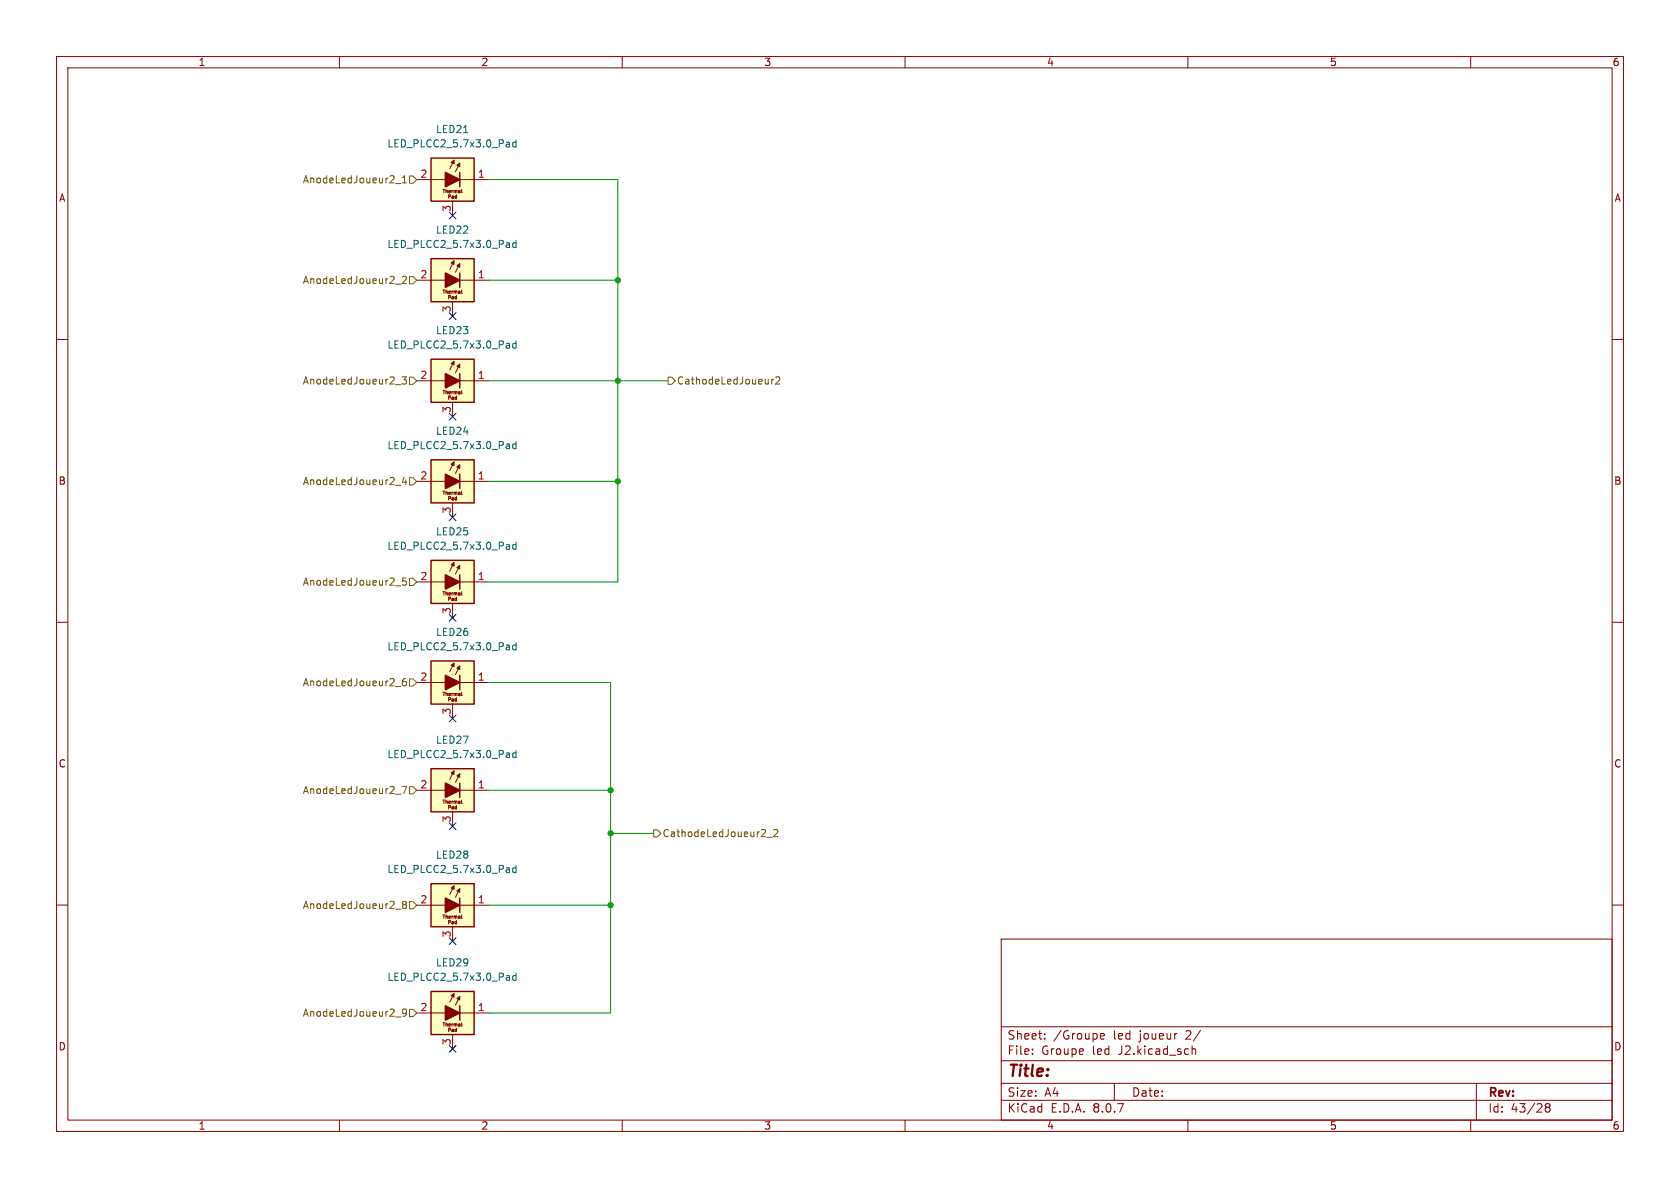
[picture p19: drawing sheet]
<svg xmlns="http://www.w3.org/2000/svg" width="297mm" height="210mm" viewBox="0 0 297 210" stroke-linecap="round" stroke-linejoin="round" font-family="sans-serif">
<defs><g id="words">
<text font-size="2.8" fill="#840000" x="178" y="190.9">Title:</text>
<g font-size="2.1" fill="#840000">
<text x="178" y="184">Sheet:</text>
<text x="186.2" y="184">/Groupe</text>
<text x="196.9" y="184">led</text>
<text x="201.6" y="184">joueur</text>
<text x="209.9" y="184">2/</text>
<text x="178" y="186.7">File:</text>
<text x="184.1" y="186.7">Groupe</text>
<text x="193.2" y="186.7">led</text>
<text x="197.9" y="186.7">J2.kicad_sch</text>
<text x="178" y="196.9">KiCad</text>
<text x="178" y="194.1">Size:</text>
<text x="184.7" y="194.1">A4</text>
<text x="185.7" y="196.9">E.D.A.</text>
<text x="193.3" y="196.9">8.0.7</text>
<text x="200" y="194.1">Date:</text>
<text x="263" y="194.3">Rev:</text>
<text x="263" y="196.9">Id:</text>
<text x="267.1" y="196.9">43/28</text>
</g>
<g font-size="1.8" fill="#840000">
<text x="35" y="11.9">1</text>
<text x="85" y="11.9">2</text>
<text x="135" y="11.9">3</text>
<text x="185" y="11.9">4</text>
<text x="235" y="11.9">5</text>
<text x="285" y="11.9">6</text>
<text x="10.3" y="35.9">A</text>
<text x="285.3" y="35.9">A</text>
<text x="10.3" y="85.9">B</text>
<text x="285.3" y="85.9">B</text>
<text x="10.3" y="135.9">C</text>
<text x="285.3" y="135.9">C</text>
<text x="10.3" y="185.9">D</text>
<text x="285.3" y="185.9">D</text>
<text x="35" y="199.9">1</text>
<text x="85" y="199.9">2</text>
<text x="135" y="199.9">3</text>
<text x="185" y="199.9">4</text>
<text x="235" y="199.9">5</text>
<text x="285" y="199.9">6</text>
</g>
<g font-size="1.8" fill="#006464">
<text x="77" y="23.7">LED21</text>
<text x="68.4" y="26.3">LED_PLCC2_5.7x3.0_Pad</text>
<text x="77" y="41.5">LED22</text>
<text x="68.4" y="44">LED_PLCC2_5.7x3.0_Pad</text>
<text x="77" y="59.3">LED23</text>
<text x="68.4" y="61.8">LED_PLCC2_5.7x3.0_Pad</text>
<text x="77" y="77.1">LED24</text>
<text x="68.4" y="79.6">LED_PLCC2_5.7x3.0_Pad</text>
<text x="77" y="94.8">LED25</text>
<text x="68.4" y="97.4">LED_PLCC2_5.7x3.0_Pad</text>
<text x="77" y="112.6">LED26</text>
<text x="68.4" y="115.2">LED_PLCC2_5.7x3.0_Pad</text>
<text x="77" y="131.7">LED27</text>
<text x="68.4" y="134.2">LED_PLCC2_5.7x3.0_Pad</text>
<text x="68.4" y="154.5">LED_PLCC2_5.7x3.0_Pad</text>
<text x="77" y="152">LED28</text>
<text x="68.4" y="173.6">LED_PLCC2_5.7x3.0_Pad</text>
<text x="77" y="171">LED29</text>
</g>
<g font-size="1.8" fill="#725600">
<text x="53.4" y="32.6">AnodeLedJoueur2_1</text>
<text x="53.4" y="50.4">AnodeLedJoueur2_2</text>
<text x="53.4" y="68.2">AnodeLedJoueur2_3</text>
<text x="119.6" y="68.2">CathodeLedJoueur2</text>
<text x="53.4" y="86">AnodeLedJoueur2_4</text>
<text x="53.4" y="103.7">AnodeLedJoueur2_5</text>
<text x="53.4" y="121.5">AnodeLedJoueur2_6</text>
<text x="53.4" y="140.6">AnodeLedJoueur2_7</text>
<text x="117" y="148.2">CathodeLedJoueur2_2</text>
<text x="53.4" y="160.9">AnodeLedJoueur2_8</text>
<text x="53.4" y="179.9">AnodeLedJoueur2_9</text>
</g>
<g font-size="1.8" fill="#a90000">
<text x="74.2" y="31.5">2</text>
<text x="84.4" y="31.5">1</text>
<text x="79.8" y="37.5" transform="rotate(-90 79.8 37.5)">3</text>
<text x="74.2" y="49.3">2</text>
<text x="84.4" y="49.3">1</text>
<text x="79.8" y="55.3" transform="rotate(-90 79.8 55.3)">3</text>
<text x="74.2" y="67.1">2</text>
<text x="84.4" y="67.1">1</text>
<text x="79.8" y="73.1" transform="rotate(-90 79.8 73.1)">3</text>
<text x="74.2" y="84.8">2</text>
<text x="84.4" y="84.8">1</text>
<text x="79.8" y="90.9" transform="rotate(-90 79.8 90.9)">3</text>
<text x="74.2" y="102.6">2</text>
<text x="84.4" y="102.6">1</text>
<text x="79.8" y="108.7" transform="rotate(-90 79.8 108.7)">3</text>
<text x="74.2" y="120.4">2</text>
<text x="84.4" y="120.4">1</text>
<text x="79.8" y="126.4" transform="rotate(-90 79.8 126.4)">3</text>
<text x="74.2" y="139.4">2</text>
<text x="84.4" y="139.4">1</text>
<text x="79.8" y="145.5" transform="rotate(-90 79.8 145.5)">3</text>
<text x="74.2" y="159.8">2</text>
<text x="84.4" y="159.8">1</text>
<text x="79.8" y="165.8" transform="rotate(-90 79.8 165.8)">3</text>
<text x="74.2" y="178.8">2</text>
<text x="84.4" y="178.8">1</text>
<text x="79.8" y="184.9" transform="rotate(-90 79.8 184.9)">3</text>
</g>
</g></defs>
<g fill="none" stroke="#840000" stroke-width=".18">
<path d="M10 10h277v190h-277zM12 12h273v186h-273zM60 10v2M110 10v2M160 10v2M210 10v2M260 10v2M10 60h2M285 60h2M10 110h2M285 110h2M10 160h2"/>
<path d="M177 166h108v32h-108zM285 160h2M60 198v2M110 198v2M160 198v2M177 194.5h108M177 191.5h108M177 187.5h108M177 181.5h108M182.5 186.3v.1M182.5 185.5v.1M184.7 183.6v.1"/>
<path d="M184.7 182.8v.1M194.5 183.2l.7-.1v-.3l-.5-.1-.2 .2 .1 .7h.6M197 191.5v3M210 198v2M210.7 184.9v1.5M210.7 185.5l.3-.1 .3 .1 .1 .9M260 198v2M261 191.5v6.5M273.5 195.7l-.3-.2 .3-.4 .4 .1 .1 .2-.3 .3M273.5 195.7l-.3 .3v.5l.3 .1 .4-.1 .1-.2v-.4l-.3-.2M273.5 195.7h.2"/>
</g>
<path d="M76.2 45.7h7.6v7.6h-7.6z" fill="#ffffc2"/>
<g fill="none" stroke="#840000" stroke-width=".18">
<path d="M73.7 49.5h5M78.3 51.3h.3M78.5 51.3v.6M78.8 51.3v.6M78.8 51.5h.3v.4M79.3 52.5h.3v-.2l-.3-.1v.6M79.4 51.7l.2-.1v-.1h-.2v.3h.2M79.9 51.5v.4M79.9 52.5h.3v.3h-.2l-.1-.2h.3M80 53.3v2.6M80.1 51.5l-.2 .1M80.3 46.1l-.8 1.5"/>
<path d="M80.3 51.5h.2M80.3 51.5v.4M80.5 51.5h.3v.4M80.5 51.5v.4M80.7 52.2v.6h-.2v-.3h.2M81.1 51.5h.2v.4h-.2v-.2l.2-.1M81.3 46.6l-.8 1.5M81.3 49.5h5.1M81.6 51.3l.1 .6"/>
</g>
<path d="M76.2 45.7h7.6v7.6h-7.6zM81.3 48.3v2.5" fill="none" stroke="#840000" stroke-width=".25"/>
<g fill="#840000" stroke="#840000" stroke-width=".18">
<path d="M79.8 46.5l.5-.4v.6z"/>
<path d="M80.8 47l.5-.4v.6z"/>
</g>
<path d="M78.7 48.3l2.6 1.2-2.6 1.3z" fill="#840000" stroke="#840000" stroke-width=".25"/>
<path d="M89.9 42.9l.2 .2v.7M90.1 43.7l-.4 .1M90.1 43.2l-.4 .1M91.2 43l-.3-.1-.3 .3 .1 .5h.5M91.2 42.5v1.3" fill="none" stroke="#006464" stroke-width=".18"/>
<path d="M76.2 156.2h7.6v7.6h-7.6z" fill="#ffffc2"/>
<g fill="none" stroke="#840000" stroke-width=".18">
<path d="M80.3 156.6l-.8 1.5M81.3 157.1l-.8 1.5M73.7 160h5M78.3 161.7h.3M78.5 161.7v.6M78.8 161.7v.6M78.8 162h.3v.3M79.3 163h.3v-.2l-.3-.1v.6M79.4 162.1h.2v-.1h-.2v.3h.2M79.9 161.9v.4M79.9 162.9h.2l.1 .4M80 163.8v2.6"/>
<path d="M80.1 161.9l-.2 .2M80.2 163.1l-.3 .1 .1 .1h.2M80.3 162h.2M80.3 161.9v.4M80.5 162h.3v.3M80.5 162v.3M80.7 162.9l-.3 .1 .1 .3h.2M80.7 162.7v.6M81.1 162h.2v.3h-.2v-.2h.2M81.3 160h5.1M81.6 161.7l.1 .6"/>
</g>
<path d="M76.2 156.2h7.6v7.6h-7.6zM81.3 158.8v2.5" fill="none" stroke="#840000" stroke-width=".25"/>
<g fill="#840000" stroke="#840000" stroke-width=".18">
<path d="M79.8 157l.5-.4v.6z"/>
<path d="M80.8 157.5l.5-.4v.6z"/>
</g>
<path d="M78.7 158.8l2.6 1.2-2.6 1.3z" fill="#840000" stroke="#840000" stroke-width=".25"/>
<path d="M89.9 153.4l.2 .2v.6M90.1 154.2h-.4M90.1 153.7l-.4 .1M91.2 153.5l-.3-.1-.3 .2 .1 .6h.5M91.2 153v1.2" fill="none" stroke="#006464" stroke-width=".18"/>
<path d="M76.2 175.3h7.6v7.6h-7.6z" fill="#ffffc2"/>
<g fill="none" stroke="#840000" stroke-width=".18">
<path d="M73.7 179.1h5M80.3 175.6l-.8 1.6M81.3 176.1l-.8 1.6M81.3 179.1h5.1M78.3 180.8h.3M78.5 180.8v.6M78.8 180.8v.6M78.8 181.1l.3-.1v.4M79.3 182.1l.3-.1v-.2h-.3v.6M79.4 181.2l.2-.1v-.1l-.2 .1v.3h.2M79.9 181v.4M79.9 182h.3v.4h-.2l-.1-.2 .3-.1"/>
<path d="M80 182.9v2.5M80.1 181l-.2 .1M80.3 181.1h.2M80.3 181v.4M80.5 181.1l.3-.1v.4M80.5 181.1v.3M80.7 181.8v.5h-.2v-.3h.2M81.1 181l.2 .1v.3h-.2v-.2l.2-.1M81.6 180.8l.1 .6"/>
</g>
<path d="M76.2 175.3h7.6v7.6h-7.6zM81.3 177.8v2.5" fill="none" stroke="#840000" stroke-width=".25"/>
<g fill="#840000" stroke="#840000" stroke-width=".18">
<path d="M79.8 176l.5-.4v.7z"/>
<path d="M80.8 176.5l.5-.4v.7z"/>
</g>
<path d="M78.7 177.8l2.6 1.3-2.6 1.2z" fill="#840000" stroke="#840000" stroke-width=".25"/>
<path d="M89.9 172.5l.2 .1v.7M90.1 173.2l-.4 .1M90.1 172.8h-.4M91.2 172.5h-.3l-.3 .2 .1 .5h.5M91.2 172v1.3" fill="none" stroke="#006464" stroke-width=".18"/>
<path d="M76.2 135.9h7.6v7.6h-7.6z" fill="#ffffc2"/>
<g fill="none" stroke="#840000" stroke-width=".18">
<path d="M73.7 139.7h5M80.3 136.3l-.8 1.5M81.3 136.8l-.8 1.5M81.3 139.7h5.1M78.3 141.4h.3M78.5 141.4v.6M78.8 141.4v.6M78.8 141.7h.3v.3M79.3 142.7h.3v-.3h-.3v.6M79.4 141.8h.2v-.1h-.2v.3h.2M79.9 141.6v.4M79.9 142.6l.3 .1v.3h-.2l-.1-.2 .3-.1"/>
<path d="M80 143.5v2.6M80.1 141.6l-.2 .1M80.3 141.7h.2M80.3 141.6v.4M80.5 141.7h.3v.3M80.5 141.7v.3M80.7 142.4v.6h-.2v-.4h.2M81.1 141.7h.2v.3M81.3 141.8l-.3 .1 .1 .1h.2M81.6 141.4l.1 .6"/>
</g>
<path d="M76.2 135.9h7.6v7.6h-7.6zM81.3 138.4v2.6" fill="none" stroke="#840000" stroke-width=".25"/>
<g fill="#840000" stroke="#840000" stroke-width=".18">
<path d="M79.8 136.7l.5-.4v.6z"/>
<path d="M80.8 137.2l.5-.4v.6z"/>
</g>
<path d="M78.7 138.4l2.6 1.3-2.6 1.3z" fill="#840000" stroke="#840000" stroke-width=".25"/>
<path d="M89.9 133.1l.2 .2v.6M90.1 133.9h-.4M90.1 133.4h-.4M91.2 133.1h-.3l-.3 .2 .1 .6h.5M91.2 132.7v1.2" fill="none" stroke="#006464" stroke-width=".18"/>
<path d="M76.2 116.8h7.6v7.7h-7.6z" fill="#ffffc2"/>
<g fill="none" stroke="#840000" stroke-width=".18">
<path d="M80.3 117.2l-.8 1.5M81.3 117.7l-.8 1.6M73.7 120.7h5M78.3 122.4h.3M78.5 122.4v.6M78.8 122.4v.6M78.8 122.6h.3v.4M79.3 123.7l.3-.1v-.2l-.3-.1v.6M79.4 122.8l.2-.1v-.1l-.2 .1v.2h.2M79.9 122.6v.4M79.9 123.6h.3v.3h-.2l-.1-.2h.3M80 124.5v2.5"/>
<path d="M80.1 122.6l-.2 .1M80.3 122.6l.2 .1M80.3 122.6v.4M80.5 122.7l.3-.1v.4M80.5 122.7v.3M80.7 123.3v.6h-.2v-.3h.2M81.1 122.6l.2 .1v.3h-.2v-.2l.2-.1M81.3 120.7h5.1M81.6 122.4l.1 .6"/>
</g>
<path d="M76.2 116.8h7.6v7.7h-7.6zM81.3 119.4v2.5" fill="none" stroke="#840000" stroke-width=".25"/>
<g fill="#840000" stroke="#840000" stroke-width=".18">
<path d="M79.8 117.6l.5-.4v.7z"/>
<path d="M80.8 118.1l.5-.4v.7z"/>
</g>
<path d="M78.7 119.4l2.6 1.3-2.6 1.2z" fill="#840000" stroke="#840000" stroke-width=".25"/>
<path d="M89.9 114l.2 .2v.7M90.1 114.8l-.4 .1M90.1 114.3l-.4 .1M91.2 114.1l-.3-.1-.3 .3 .1 .5h.5M91.2 113.6v1.3" fill="none" stroke="#006464" stroke-width=".18"/>
<path d="M76.2 63.5h7.6v7.6h-7.6z" fill="#ffffc2"/>
<g fill="none" stroke="#840000" stroke-width=".18">
<path d="M73.7 67.3h5M78.3 69h.3M78.5 69v.6M78.8 69v.6M78.8 69.3h.3v.3M79.3 70.3h.3v-.2l-.3-.1v.6M79.4 69.4h.2v-.1h-.2v.3h.2M79.9 69.2v.4M79.9 70.2l.3 .1v.3h-.2l-.1-.2 .3-.1M80 71.1v2.6M80.1 69.2l-.2 .2M80.3 63.9l-.8 1.5"/>
<path d="M80.3 69.3h.2M80.3 69.2v.4M80.5 69.3h.3v.3M80.5 69.3v.3M80.7 70v.6h-.2v-.3l.2-.1M81.1 69.3h.2v.3M81.3 64.4l-.8 1.5M81.3 67.3h5.1M81.3 69.4l-.3 .1 .1 .1h.2M81.6 69l.1 .6"/>
</g>
<path d="M76.2 63.5h7.6v7.6h-7.6zM81.3 66v2.6" fill="none" stroke="#840000" stroke-width=".25"/>
<g fill="#840000" stroke="#840000" stroke-width=".18">
<path d="M79.8 64.3l.5-.4v.6z"/>
<path d="M80.8 64.8l.5-.4v.6z"/>
</g>
<path d="M78.7 66l2.6 1.3-2.6 1.3z" fill="#840000" stroke="#840000" stroke-width=".25"/>
<path d="M89.9 60.7l.2 .2v.6M90.1 61.5h-.4M90.1 61l-.4 .1M91.2 60.8l-.3-.1-.3 .2 .1 .6h.5M91.2 60.3v1.2" fill="none" stroke="#006464" stroke-width=".18"/>
<path d="M76.2 99.1h7.6v7.6h-7.6z" fill="#ffffc2"/>
<g fill="none" stroke="#840000" stroke-width=".18">
<path d="M80.3 99.4l-.8 1.6M81.3 99.9l-.8 1.6M73.7 102.9h5M78.3 104.6h.3M78.5 104.6v.6M78.8 104.6v.6M78.9 104.8h.2v.4M78.9 104.8l-.1 .1M79.3 105.9l.3-.1v-.2h-.3v.6M79.4 105l.2-.1v-.1l-.2 .1v.3h.2M79.9 104.8v.4M79.9 105.8h.2l.1 .4"/>
<path d="M80 106.7v2.5M80.1 104.8l-.2 .1M80.2 105.9l-.3 .1 .1 .2 .2-.1M80.3 104.9h.2M80.3 104.8v.4M80.5 104.9l.3-.1v.4M80.5 104.9v.3M80.7 105.8l-.3 .1 .1 .2h.2M80.7 105.6v.6M81.1 104.8l.2 .1v.3h-.2v-.2l.2-.1M81.3 102.9h5.1M81.6 104.6l.1 .6"/>
</g>
<path d="M76.2 99.1h7.6v7.6h-7.6zM81.3 101.6v2.5" fill="none" stroke="#840000" stroke-width=".25"/>
<g fill="#840000" stroke="#840000" stroke-width=".18">
<path d="M79.8 99.8l.5-.4v.7z"/>
<path d="M80.8 100.3l.5-.4v.7z"/>
</g>
<path d="M78.7 101.6l2.6 1.3-2.6 1.2z" fill="#840000" stroke="#840000" stroke-width=".25"/>
<path d="M89.9 96.3l.2 .1v.7M90.1 97l-.4 .1M90.1 96.6h-.4M91.2 96.3h-.3l-.3 .2 .1 .5h.5M91.2 95.8v1.3" fill="none" stroke="#006464" stroke-width=".18"/>
<path d="M76.2 27.9h7.6v7.7h-7.6z" fill="#ffffc2"/>
<g fill="none" stroke="#840000" stroke-width=".18">
<path d="M73.7 31.8h5M78.3 33.5h.3M78.5 33.5v.6M78.8 33.5v.6M78.9 33.7h.2v.4M78.9 33.7h-.1M79.3 34.8l.3-.1v-.2l-.3-.1v.6M79.4 33.9l.2-.1v-.1l-.2 .1v.2h.2M79.9 33.7v.4M79.9 34.7h.2l.1 .3M80 35.6v2.5M80.1 33.7l-.2 .1"/>
<path d="M80.2 34.8l-.3 .1 .1 .1h.2M80.3 28.3l-.8 1.5M80.3 33.7l.2 .1M80.3 33.7v.4M80.5 33.8l.3-.1v.4M80.5 33.8v.3M80.7 34.7l-.3 .1 .1 .2h.2M80.7 34.4v.6M81.1 33.7h.2v.4M81.3 28.8l-.8 1.6M81.3 31.8h5.1M81.3 33.8l-.3 .1 .1 .2 .2-.1"/>
<path d="M81.6 33.5l.1 .6"/>
</g>
<path d="M76.2 27.9h7.6v7.7h-7.6zM81.3 30.5v2.5" fill="none" stroke="#840000" stroke-width=".25"/>
<g fill="#840000" stroke="#840000" stroke-width=".18">
<path d="M79.8 28.7l.5-.4v.7z"/>
<path d="M80.8 29.2l.5-.4v.7z"/>
</g>
<path d="M78.7 30.5l2.6 1.3-2.6 1.2z" fill="#840000" stroke="#840000" stroke-width=".25"/>
<path d="M82 23.4h.7M89.9 25.1l.2 .2v.7M90.1 25.9l-.4 .1M90.1 25.4l-.4 .1M91.2 25.2l-.3-.1-.3 .3 .1 .5h.5M91.2 24.7v1.3" fill="none" stroke="#006464" stroke-width=".18"/>
<path d="M76.2 81.3h7.6v7.6h-7.6z" fill="#ffffc2"/>
<g fill="none" stroke="#840000" stroke-width=".18">
<path d="M73.7 85.1h5M78.3 86.8h.3M78.5 86.8v.6M78.8 86.8v.6M78.8 87.1l.3-.1v.4M79.3 88.1h.3v-.3h-.3v.6M79.4 87.2h.2v-.2l-.2 .1v.3h.2M79.9 87v.4M79.9 88h.2l.1 .4M80 88.9v2.5M80.1 87l-.2 .1M80.2 88.1l-.3 .1 .1 .2h.2"/>
<path d="M80.3 81.7l-.8 1.5M80.3 87.1h.2M80.3 87v.4M80.5 87.1l.3-.1v.4M80.5 87.1v.3M80.7 88l-.3 .1 .1 .3h.2M80.7 87.8v.6M81.1 87h.2v.4M81.3 82.2l-.8 1.5M81.3 85.1h5.1M81.3 87.2l-.3 .1 .1 .1h.2M81.6 86.8l.1 .6"/>
</g>
<path d="M76.2 81.3h7.6v7.6h-7.6zM81.3 83.8v2.6" fill="none" stroke="#840000" stroke-width=".25"/>
<g fill="#840000" stroke="#840000" stroke-width=".18">
<path d="M79.8 82l.5-.3v.6z"/>
<path d="M80.8 82.6l.5-.4v.6z"/>
</g>
<path d="M78.7 83.8l2.6 1.3-2.6 1.3z" fill="#840000" stroke="#840000" stroke-width=".25"/>
<path d="M89.9 78.5l.2 .2v.6M90.1 79.3h-.4M90.1 78.8h-.4M91.2 78.5h-.3l-.3 .2 .1 .6h.5M91.2 78v1.3" fill="none" stroke="#006464" stroke-width=".18"/>
<g fill="none" stroke="#725600" stroke-width=".18">
<path d="M69.9 32.5h1M71.1 32.3h.8M71.1 31.4l.4-.3v1.2M72.4 31.1h.6l.7 .7-.7 .6h-.6zM69.9 50.2h1M71.1 49l.5-.2 .3 .4-.8 .9h.8M72.4 48.9h.6l.7 .6-.7 .7h-.6zM69.9 68h1M71.1 66.6h.8l-.5 .5 .4 .1v.6l-.2 .1-.5-.1M72.4 66.7h.6l.7 .6-.7 .6h-.6zM118.1 66.7h.6l.7 .6-.7 .6h-.6zM136.4 67v.9"/>
<path d="M136.8 67l-.4 .3M137.1 66.7l.5-.1 .3 .4-.8 .9h.8M69.9 85.8h1M71.4 84.3l-.3 .9h.8M71.7 84.8v.9M72.4 84.5h.6l.7 .6-.7 .6h-.6zM69.9 103.6h1M71.7 120h-.3a.86 .86 0 0 0 0 1.2l.4-.1 .1-.4-.3-.3h-.2l-.3 .3M71.8 102.2h-.6l-.1 .6 .2-.1h.4l.2 .2-.1 .4-.2 .1-.5-.1M72.4 102.2h.6l.7 .7-.7 .6h-.6zM69.9 121.4h1M71.1 139h.8l-.5 1.3"/>
<path d="M72.4 120h.6l.7 .7-.7 .6h-.6zM72.4 139.1h.6l.7 .6-.7 .6h-.6zM69.9 140.4h1M71.4 159.9l-.3-.3 .3-.3h.2l.3 .3-.3 .3M71.4 159.9l-.3 .2 .1 .4 .2 .1 .3-.1 .2-.1v-.3l-.3-.2M71.4 159.9h.2M72.4 159.4h.6l.7 .6-.7 .7h-.6zM115.6 146.7h.6l.6 .6-.6 .7h-.6zM135.6 148h.9M136.8 146.8l.5-.2 .2 .4-.8 .9h.8M69.9 160.7h1M69.9 179.8h1"/>
<path d="M71.9 178.9l-.3 .3h-.2l-.3-.3 .2-.5h.3l.2 .1a.84 .84 0 0 1-.3 1.1h-.2M72.4 178.4h.6l.7 .7-.7 .6h-.6z"/>
</g>
<path d="M86.4 31.8h22.8v71.1h-22.8M86.4 49.5h22.8M86.4 67.3h31.7M86.4 85.1h22.8M86.4 139.7h21.5M86.4 120.7h21.5v58.4h-21.5M107.9 147.3h7.7M86.4 160h21.5" fill="none" stroke="#009600" stroke-width=".18"/>
<g fill="none" stroke="#000084" stroke-width=".18">
<path d="M79.4 37.5l1.2 1.2M80.6 37.5l-1.2 1.2M79.4 55.3l1.2 1.2M80.6 55.3l-1.2 1.2M79.4 73.1l1.2 1.2M80.6 73.1l-1.2 1.2M79.4 90.8l1.2 1.2M80.6 90.8l-1.2 1.2M79.4 108.6l1.2 1.2M80.6 108.6l-1.2 1.2M79.4 126.4l1.2 1.2M80.6 126.4l-1.2 1.2"/>
<path d="M79.4 145.4l1.2 1.3M80.6 145.4l-1.2 1.3M79.4 165.8l1.2 1.2M80.6 165.8l-1.2 1.2M79.4 184.8l1.2 1.2M80.6 184.8l-1.2 1.2"/>
</g>
<g fill="#009600" stroke="#009600" stroke-width=".18">
<circle cx="109.2" cy="85.1" r=".46"/>
<circle cx="109.2" cy="67.3" r=".46"/>
<circle cx="109.2" cy="49.5" r=".46"/>
<circle cx="107.9" cy="160" r=".46"/>
<circle cx="107.9" cy="139.7" r=".46"/>
<circle cx="107.9" cy="147.3" r=".46"/>
</g>
<use href="#words"/>
</svg>
